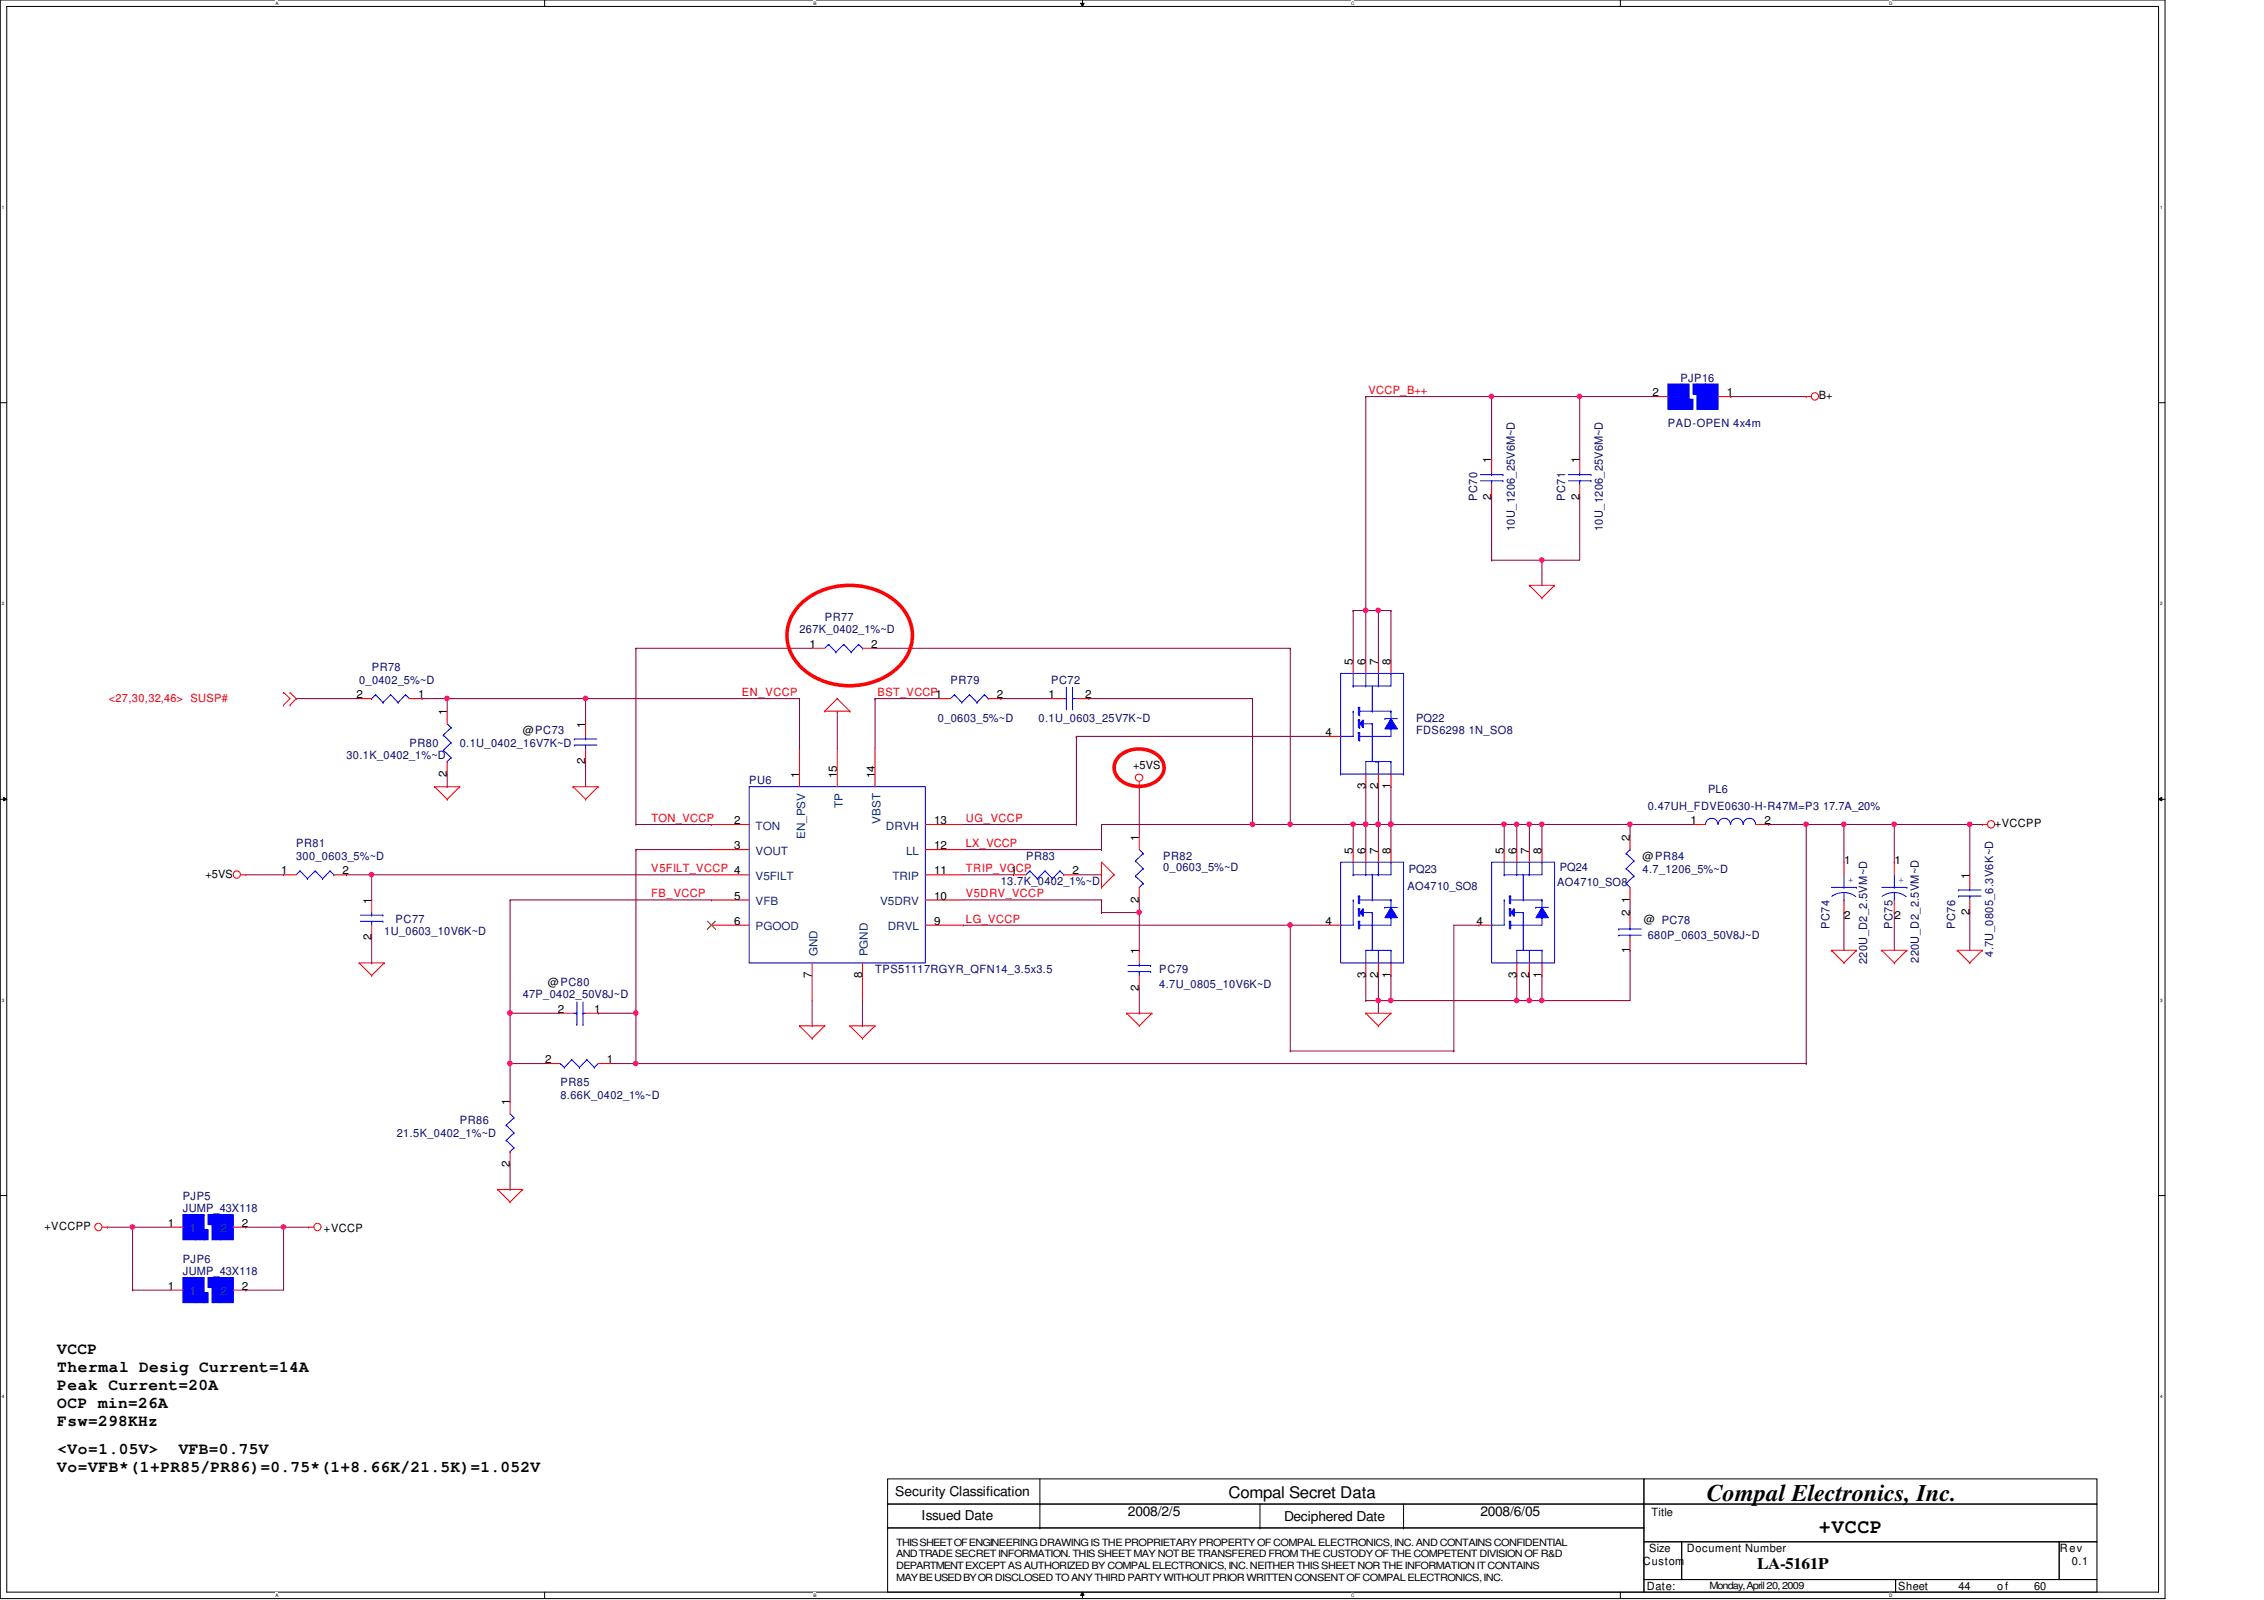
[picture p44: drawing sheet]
<svg xmlns="http://www.w3.org/2000/svg" width="297mm" height="210mm" viewBox="0 0 297 210" stroke-linecap="round" stroke-linejoin="round" font-family="sans-serif">
<defs><g id="words">
<text font-size="3.1" x="223.9" y="196.8">Compal Electronics, Inc.</text>
<text font-size="2.6" x="238.6" y="201.1">+VCCP</text>
<g font-size="2.1">
<text x="7.5" y="177.6">VCCP</text>
<text x="7.5" y="180">Thermal Desig Current=14A</text>
<text x="7.5" y="182.3">Peak Current=20A</text>
<text x="7.5" y="184.7">OCP min=26A</text>
<text x="7.5" y="190.8">&lt;Vo=1.05V&gt;</text>
<text x="7.5" y="187.1">Fsw=298KHz</text>
<text x="23.4" y="190.8">VFB=0.75V</text>
<text x="7.5" y="193.2">Vo=VFB*(1+PR85/PR86)=0.75*(1+8.66K/21.5K)=1.052V</text>
<text x="161.2" y="196.5">Compal Secret Data</text>
<text x="230.5" y="205.9">LA-5161P</text>
</g>
<g font-size="1.8">
<text x="117.4" y="196.3">Security Classification</text>
<text x="120.9" y="199.4">Issued Date</text>
<text x="148" y="198.9">2008/2/5</text>
<text x="168.5" y="199.6">Deciphered Date</text>
<text x="194.2" y="198.9">2008/6/05</text>
</g>
<g font-size="1.5" fill="#f00">
<text x="179.5" y="51.7">VCCP_B++</text>
<text x="14.3" y="92">&lt;27,30,32,46&gt; SUSP#</text>
<text x="97.3" y="91.3">EN_VCCP</text>
<text x="115.1" y="91.3">BST_VCCP1</text>
<text x="85.5" y="107.8">TON_VCCP</text>
<text x="126.7" y="107.8">UG_VCCP</text>
<text x="126.7" y="111.1">LX_VCCP</text>
<text x="85.4" y="117.7">FB_VCCP</text>
<text x="85.4" y="114.4">V5FILT_VCCP 4</text>
<text x="126.7" y="114.4">TRIP_VCCP</text>
<text x="126.7" y="117.7">V5DRV_VCCP</text>
<text x="126.7" y="121">LG_VCCP</text>
</g>
<g font-size="1.5">
<text x="216.8" y="52">2</text>
<text x="226.6" y="52">1</text>
<text x="238.6" y="52.4">B+</text>
<text x="195.7" y="65.6" transform="rotate(-90 195.7 65.6)">2</text>
<text x="195.7" y="60.8" transform="rotate(-90 195.7 60.8)">1</text>
<text x="207.2" y="65.6" transform="rotate(-90 207.2 65.6)">2</text>
<text x="207.2" y="60.8" transform="rotate(-90 207.2 60.8)">1</text>
<text x="106.2" y="85">1</text>
<text x="114.3" y="85">2</text>
<text x="177.5" y="87.2" transform="rotate(-90 177.5 87.2)">5</text>
<text x="179.2" y="87.2" transform="rotate(-90 179.2 87.2)">6</text>
<text x="180.8" y="87.2" transform="rotate(-90 180.8 87.2)">7</text>
<text x="182.5" y="87.2" transform="rotate(-90 182.5 87.2)">8</text>
<text x="46.8" y="91.6">2</text>
<text x="54.9" y="91.6">1</text>
<text x="58.6" y="93.8" transform="rotate(-90 58.6 93.8)">1</text>
<text x="76.8" y="95.5" transform="rotate(-90 76.8 95.5)">1</text>
<text x="130.8" y="91.6">2</text>
<text x="137.6" y="91.6">1</text>
<text x="142.4" y="91.6">2</text>
<text x="58.6" y="101.9" transform="rotate(-90 58.6 101.9)">2</text>
<text x="68.6" y="96.3">@PC73</text>
<text x="76.8" y="100.2" transform="rotate(-90 76.8 100.2)">2</text>
<text x="148.7" y="100.9">+5VS</text>
<text x="173.9" y="96.6">4</text>
<text x="104.9" y="102.1" transform="rotate(-90 104.9 102.1)">1</text>
<text x="109.8" y="102.1" transform="rotate(-90 109.8 102.1)">15</text>
<text x="114.8" y="102.1" transform="rotate(-90 114.8 102.1)">14</text>
<text x="179.2" y="103.5" transform="rotate(-90 179.2 103.5)">3</text>
<text x="180.8" y="103.5" transform="rotate(-90 180.8 103.5)">2</text>
<text x="182.5" y="103.5" transform="rotate(-90 182.5 103.5)">1</text>
<text x="96.3" y="111.4">3</text>
<text x="96.3" y="108.1">2</text>
<text x="122.6" y="108.1">13</text>
<text x="122.6" y="111.4">12</text>
<text x="149.4" y="110.3" transform="rotate(-90 149.4 110.3)">1</text>
<text x="177.5" y="112" transform="rotate(-90 177.5 112)">5</text>
<text x="179.2" y="112" transform="rotate(-90 179.2 112)">6</text>
<text x="180.8" y="112" transform="rotate(-90 180.8 112)">7</text>
<text x="182.5" y="112" transform="rotate(-90 182.5 112)">8</text>
<text x="197.3" y="112" transform="rotate(-90 197.3 112)">5</text>
<text x="199" y="112" transform="rotate(-90 199 112)">6</text>
<text x="200.6" y="112" transform="rotate(-90 200.6 112)">7</text>
<text x="202.3" y="112" transform="rotate(-90 202.3 112)">8</text>
<text x="213.8" y="110.3" transform="rotate(-90 213.8 110.3)">2</text>
<text x="215.5" y="112.8">@PR84</text>
<text x="221.8" y="108.1">1</text>
<text x="231.5" y="108.1">2</text>
<text x="242" y="113.3">1</text>
<text x="248.6" y="113.3">1</text>
<text x="261.7" y="108.5">+VCCPP</text>
<text x="27" y="115.1">+5VS</text>
<text x="36.9" y="114.7">1</text>
<text x="45" y="114.7">2</text>
<text x="48.7" y="118.6" transform="rotate(-90 48.7 118.6)">1</text>
<text x="96.3" y="118">5</text>
<text x="122.6" y="114.7">11</text>
<text x="122.6" y="118">10</text>
<text x="132.6" y="114.7">1</text>
<text x="140.7" y="114.7">2</text>
<text x="149.4" y="118.4" transform="rotate(-90 149.4 118.4)">2</text>
<text x="213.8" y="118.4" transform="rotate(-90 213.8 118.4)">1</text>
<text x="258.4" y="115.3" transform="rotate(-90 258.4 115.3)">1</text>
<text x="48.7" y="123.4" transform="rotate(-90 48.7 123.4)">2</text>
<text x="96.3" y="121.3">6</text>
<text x="122.6" y="121.3">9</text>
<text x="149.4" y="125.2" transform="rotate(-90 149.4 125.2)">1</text>
<text x="173.9" y="121.3">4</text>
<text x="193.7" y="121.3">4</text>
<text x="213.8" y="125" transform="rotate(-90 213.8 125)">1</text>
<text x="213.8" y="120.2" transform="rotate(-90 213.8 120.2)">2</text>
<text x="215.7" y="121.1">@ PC78</text>
<text x="242" y="120.6">2</text>
<text x="248.6" y="120.6">2</text>
<text x="258.4" y="120.1" transform="rotate(-90 258.4 120.1)">2</text>
<text x="71.9" y="129.3">@PC80</text>
<text x="106.5" y="128.3" transform="rotate(-90 106.5 128.3)">7</text>
<text x="113.1" y="128.3" transform="rotate(-90 113.1 128.3)">8</text>
<text x="149.4" y="130" transform="rotate(-90 149.4 130)">2</text>
<text x="179.2" y="128.3" transform="rotate(-90 179.2 128.3)">3</text>
<text x="180.8" y="128.3" transform="rotate(-90 180.8 128.3)">2</text>
<text x="182.5" y="128.3" transform="rotate(-90 182.5 128.3)">1</text>
<text x="199" y="128.3" transform="rotate(-90 199 128.3)">3</text>
<text x="200.6" y="128.3" transform="rotate(-90 200.6 128.3)">2</text>
<text x="202.3" y="128.3" transform="rotate(-90 202.3 128.3)">1</text>
<text x="73.2" y="132.9">2</text>
<text x="78" y="132.9">1</text>
<text x="71.5" y="139.5">2</text>
<text x="79.6" y="139.5">1</text>
<text x="66.9" y="145" transform="rotate(-90 66.9 145)">1</text>
<text x="66.9" y="153.1" transform="rotate(-90 66.9 153.1)">2</text>
<text x="5.8" y="161.4">+VCCPP</text>
<text x="22" y="161">1</text>
<text x="31.7" y="161">2</text>
<text x="42.5" y="161.7">+VCCP</text>
<text x="22" y="169.2">1</text>
<text x="31.7" y="169.2">2</text>
<text x="216.4" y="203.6">Size</text>
<text x="216.7" y="198.8">Title</text>
<text x="221.3" y="203.6">Document Number</text>
<text x="270.3" y="203.6">Rev</text>
<text x="215.6" y="205.3">Custom</text>
<text x="216.1" y="208.6">Date:</text>
<text x="249" y="208.6">Sheet</text>
<text x="257" y="208.6">44</text>
<text x="262" y="208.6">o f</text>
<text x="266.9" y="208.6">60</text>
<text x="271.8" y="205.3">0.1</text>
</g>
<g font-size="1.5" fill="#000080">
<text x="220.5" y="50.1">PJP16</text>
<text x="218.8" y="56">PAD-OPEN 4x4m</text>
<text x="193.8" y="65.7" transform="rotate(-90 193.8 65.7)">PC70</text>
<text x="205.4" y="65.7" transform="rotate(-90 205.4 65.7)">PC71</text>
<text x="198.8" y="69.7" transform="rotate(-90 198.8 69.7)">10U_1206_25V6M~D</text>
<text x="210.3" y="69.7" transform="rotate(-90 210.3 69.7)">10U_1206_25V6M~D</text>
<text x="104.9" y="83.1">267K_0402_1%~D</text>
<text x="108.2" y="81.4">PR77</text>
<text x="47.1" y="89.7">0_0402_5%~D</text>
<text x="48.8" y="88.1">PR78</text>
<text x="124.7" y="89.7">PR79</text>
<text x="137.9" y="89.7">PC72</text>
<text x="123.1" y="94.7">0_0603_5%~D</text>
<text x="136.3" y="94.7">0.1U_0603_25V7K~D</text>
<text x="185.8" y="94.7">PQ22</text>
<text x="45.5" y="99.6">30.1K_0402_1%~D</text>
<text x="53.7" y="98">PR80</text>
<text x="60.3" y="98">0.1U_0402_16V7K~D</text>
<text x="185.8" y="96.3">FDS6298 1N_SO8</text>
<text x="98.3" y="102.9">PU6</text>
<text x="216.2" y="106.2">0.47UH_FDVE0630-H-R47M=P3 17.7A_20%</text>
<text x="224.1" y="104.1">PL6</text>
<text x="38.9" y="111.2">PR81</text>
<text x="38.9" y="112.8">300_0603_5%~D</text>
<text x="134.6" y="112.8">PR83</text>
<text x="152.6" y="112.8">PR82</text>
<text x="131.3" y="116.1">13.7K_0402_1%~D</text>
<text x="152.6" y="114.3">0_0603_5%~D</text>
<text x="184.7" y="116.8">AO4710_SO8</text>
<text x="184.8" y="114.5">PQ23</text>
<text x="204.3" y="116.3">AO4710_SO8</text>
<text x="204.6" y="114.3">PQ24</text>
<text x="215.5" y="114.5">4.7_1206_5%~D</text>
<text x="50.4" y="122.7">1U_0603_10V6K~D</text>
<text x="51.9" y="121.1">PC77</text>
<text x="216.2" y="123.2">680P_0603_50V8J~D</text>
<text x="240" y="121.9" transform="rotate(-90 240 121.9)">PC74</text>
<text x="248.3" y="121.9" transform="rotate(-90 248.3 121.9)">PC75</text>
<text x="256.5" y="121.9" transform="rotate(-90 256.5 121.9)">PC76</text>
<text x="261.5" y="125.5" transform="rotate(-90 261.5 125.5)">4.7U_0805_6.3V6K~D</text>
<text x="68.6" y="131">47P_0402_50V8J~D</text>
<text x="114.8" y="127.7">TPS51117RGYR_QFN14_3.5x3.5</text>
<text x="152.1" y="127.7">PC79</text>
<text x="152.1" y="129.7">4.7U_0805_10V6K~D</text>
<text x="245" y="126.5" transform="rotate(-90 245 126.5)">220U_D2_2.5VM~D</text>
<text x="251.8" y="126.3" transform="rotate(-90 251.8 126.3)">220U_D2_2.5VM~D</text>
<text x="73.5" y="142.5">PR85</text>
<text x="52.1" y="149.1">21.5K_0402_1%~D</text>
<text x="60.3" y="147.5">PR86</text>
<text x="73.5" y="144.2">8.66K_0402_1%~D</text>
<text x="24" y="157.4">PJP5</text>
<text x="24" y="159">JUMP_43X118</text>
<text x="24" y="165.7">PJP6</text>
<text x="24" y="167.3">JUMP_43X118</text>
</g>
<g font-size="1.5" fill="#004080">
<text x="110.6" y="106" transform="rotate(-90 110.6 106)">TP</text>
<text x="99.1" y="112.1">VOUT</text>
<text x="99.1" y="108.8">TON</text>
<text x="105.6" y="110.1" transform="rotate(-90 105.6 110.1)">EN_PSV</text>
<text x="115.5" y="108" transform="rotate(-90 115.5 108)">VBST</text>
<text x="116.2" y="108.8">DRVH</text>
<text x="118.9" y="112.1">LL</text>
<text x="99.1" y="115.4">V5FILT</text>
<text x="99.1" y="118.7">VFB</text>
<text x="115.5" y="118.7">V5DRV</text>
<text x="117.1" y="115.4">TRIP</text>
<text x="99.1" y="122">PGOOD</text>
<text x="107.3" y="125.5" transform="rotate(-90 107.3 125.5)">GND</text>
<text x="113.9" y="125.5" transform="rotate(-90 113.9 125.5)">PGND</text>
<text x="116.5" y="122">DRVL</text>
<text x="24.8" y="161.7">1</text>
<text x="28.9" y="161.7">2</text>
<text x="24.8" y="169.9">1</text>
<text x="28.9" y="169.9">2</text>
</g>
<g font-size="1.5" fill="#00f">
<text x="242.4" y="115.8">+</text>
<text x="249" y="115.8">+</text>
</g>
<g font-size="1.3">
<text x="117.6" y="202.8">THIS SHEET OF ENGINEERING DRAWING IS THE PROPRIETARY PROPERTY OF COMPAL ELECTRONICS, INC. AND CONTAINS CONFIDENTIAL</text>
<text x="117.6" y="204.3">AND TRADE SECRET INFORMATION. THIS SHEET MAY NOT BE TRANSFERED FROM THE CUSTODY OF THE COMPETENT DIVISION OF R&amp;D</text>
<text x="117.6" y="205.8">DEPARTMENT EXCEPT AS AUTHORIZED BY COMPAL ELECTRONICS, INC. NEITHER THIS SHEET NOR THE INFORMATION ITCONTAINS</text>
<text x="117.6" y="207.3">MAY BE USED BY OR DISCLOSED TO ANY THIRD PARTY WITHOUT PRIOR WRITTEN CONSENT OF COMPAL ELECTRONICS, INC.</text>
<text x="224.3" y="208.4">Monday, April 20, 2009</text>
</g>
<g font-size=".6">
<text x="36.1" y=".6">A</text>
<text x="106.7" y=".6">B</text>
<text x="177.3" y=".6">C</text>
<text x="247.9" y=".6">D</text>
<text x=".3" y="27.4">1</text>
<text x="283.4" y="27.4">1</text>
<text x=".3" y="79.4">2</text>
<text x="283.4" y="79.4">2</text>
<text x=".3" y="131.4">3</text>
<text x="283.4" y="131.4">3</text>
<text x=".3" y="183.4">4</text>
<text x="283.4" y="183.4">4</text>
<text x="36.1" y="209.5">A</text>
<text x="106.7" y="209.5">B</text>
<text x="177.3" y="209.5">C</text>
<text x="247.9" y="209.5">D</text>
</g>
</g></defs>
<path d="M0 0h284.1v209.7h-284.1zM.9 .8h282.3v208.1h-282.3z" fill="none" stroke="#000" stroke-width=".13"/>
<g fill="#fff">
<path d="M36.1 .1h.4v.7h-.4z"/>
<path d="M36.1 209h.4v.6h-.4z"/>
</g>
<path d="M71.5 0v.8M71.5 208.9v.8" fill="none" stroke="#000" stroke-width=".13"/>
<g fill="#fff">
<path d="M106.7 .1h.4v.7h-.4z"/>
<path d="M106.7 209h.4v.6h-.4z"/>
</g>
<path d="M141.8 .4h.4l-.2 .4zM142 0v.8M142 208.9l.2 .4h-.4zM142 208.9v.8" fill="none" stroke="#000" stroke-width=".13"/>
<path d="M141.8 .4h.4l-.2 .4zM142 208.9l.2 .4h-.4z" fill="#000"/>
<g fill="#fff">
<path d="M177.3 .1h.4v.7h-.4z"/>
<path d="M177.3 209h.4v.6h-.4z"/>
</g>
<path d="M212.6 0v.8M212.6 208.9v.8" fill="none" stroke="#000" stroke-width=".13"/>
<g fill="#fff">
<path d="M247.9 .1h.3v.7h-.3z"/>
<path d="M247.9 209h.3v.6h-.3z"/>
<path d="M.3 26.8h.2v.7h-.2z"/>
<path d="M283.4 26.8h.3v.7h-.3z"/>
<path d="M.3 78.8h.2v.7h-.2z"/>
<path d="M283.4 78.8h.3v.7h-.3z"/>
</g>
<path d="M0 52.8h.9M283.2 52.8h.9" fill="none" stroke="#000" stroke-width=".13"/>
<g fill="#fff">
<path d="M.3 130.9h.2v.6h-.2z"/>
<path d="M283.4 130.9h.3v.6h-.3z"/>
</g>
<path d="M0 104.9h.9M.5 104.6l.4 .3-.4 .2zM283.2 104.9l.4-.3v.5zM283.2 104.9h.9" fill="none" stroke="#000" stroke-width=".13"/>
<path d="M.5 104.6l.4 .3-.4 .2zM283.2 104.9l.4-.3v.5z" fill="#000"/>
<g fill="#fff">
<path d="M.3 182.8h.2v.7h-.2z"/>
<path d="M283.4 182.8h.3v.7h-.3z"/>
</g>
<g fill="none" stroke="#000" stroke-width=".13">
<path d="M0 156.8h.9M283.2 156.8h.9M116.5 194h99.2v3.3h-99.2zM116.5 197.3h99.2v3.1h-99.2zM136.4 197.3h.1M136.4 194v6.4M165.3 197.3v3.1M184.1 197.3v3.1M215.7 194h59.4v3.3h-59.4zM215.7 197.3h59.4v5h-59.4zM116.5 200.4h99.2v8.5h-99.2zM136.4 200.4h.1"/>
<path d="M165.3 200.4h.1M184.1 200.4h.1M215.7 202.3h4.9v4.9h-4.9zM215.7 207.2h33v1.7h-33zM220.6 202.3h49.6v4.9h-49.6zM248.7 207.2h26.4v1.7h-26.4zM270.2 202.3h4.9v4.9h-4.9z"/>
</g>
<g fill="none" stroke="#800040" stroke-width=".13">
<path d="M179.2 52h.1M179.2 52v34.7M179.2 52h38M195.7 52h.1M195.7 52v8.3M207.3 52h.1M207.3 52v8.3M227.1 52h.1M227.1 52h9.9M195.7 60.3h.1M195.7 65.2h.1M195.7 73.5h.1"/>
<path d="M195.7 65.2v8.3M202.3 73.5h.1M202.3 73.5v3.3M207.3 65.2h.1M207.3 65.2v8.3h-11.6M38.9 91.7h.1M38.9 91.7h8.2M55.4 91.7h.1M55.4 91.7h49.5v6.6M58.7 91.7h.1M58.7 91.7v1.6M76.8 91.7h.1"/>
<path d="M76.8 99.9h.1M76.8 91.7v3.3M76.8 99.9v3.3M83.4 85h.1M83.4 85h23.1M83.4 85v23.2M104.9 98.3h.1M109.9 93.3h.1M109.9 93.3v5M114.8 91.7h.1M114.8 91.7h8.3M114.8 91.7v6.6"/>
<path d="M114.8 85h54.5M131.3 91.7h.1M131.3 91.7h6.6M141.2 96.6h.1M141.2 96.6h33M141.2 96.6v11.6M142.9 91.7h.1M142.9 91.7h21.4M164.3 91.7h.1M164.3 91.7v16.5M169.3 85h.1M169.3 85v23.2"/>
<path d="M177.5 80.1h.1M177.5 80.1h5M177.5 80.1v6.6M179.2 80.1h.1M180.8 80.1h.1M180.8 80.1v6.6M182.5 80.1h.1M182.5 80.1v6.6M32.3 114.8h4.9M37.2 114.8h.1M45.5 114.8h.1M45.5 114.8h47.8"/>
<path d="M48.8 114.8h.1M48.8 114.8v3.3M58.7 103.2h.1M58.7 101.6v1.6M66.9 118.1h.1M66.9 118.1h26.4M66.9 118.1v26.4M83.4 108.2h.1M83.4 111.5h.1M83.4 108.2h9.9M83.4 111.5h9.9M83.4 111.5v28"/>
<path d="M93.3 108.2h.1M93.3 118.1h.1M126.4 108.2h14.8M126.4 114.8h6.6M126.4 118.1h18.1M126.4 111.5h18.1M133 114.8h.1M141.2 108.2h.1M141.2 114.8h3.3M144.5 114.8h.1M144.5 118.1h.1M144.5 111.5h.1"/>
<path d="M144.5 108.2h.1M144.5 119.7h.1M144.5 108.2h77.6M144.5 108.2v3.3M144.5 118.1v1.6M144.5 119.7h5M149.5 103.2h.1M149.5 119.7h.1M149.5 103.2v6.6M149.5 118.1v6.6M164.3 108.2h.1M169.3 108.2h.1"/>
<path d="M177.5 108.2h.1M177.5 108.2v3.3M179.2 108.2h.1M179.2 103.2h.1M179.2 103.2v8.3M180.8 108.2h.1M180.8 103.2h.1M180.8 103.2v8.3M182.5 108.2h.1M182.5 103.2h.1M182.5 103.2v8.3M197.4 108.2h.1"/>
<path d="M197.4 108.2v3.3M199 108.2h.1M199 108.2v3.3M200.7 108.2h.1M200.7 108.2v3.3M202.3 108.2h.1M202.3 108.2v3.3M213.9 108.2h.1M213.9 119.7h.1M213.9 108.2v1.6M213.9 118.1v1.6M232 108.2h.1"/>
<path d="M232 108.2h28.1M237 108.2h.1M237 108.2v31.3M241.9 113.1h.1M241.9 108.2h.1M241.9 119.7h.1M241.9 108.2v4.9M241.9 119.7v5M248.5 108.2h.1M248.5 119.7h.1M248.5 113.1h.1M248.5 108.2v4.9"/>
<path d="M248.5 119.7v5M258.4 108.2h.1M258.4 119.7h.1M258.4 108.2v6.6M258.4 119.7v5M48.8 126.3h.1M48.8 123v3.3M66.9 132.9h.1M66.9 139.5h.1M66.9 132.9h6.6M66.9 139.5h5M78.5 132.9h.1"/>
<path d="M78.5 132.9h4.9M80.1 139.5h156.9M83.4 132.9h.1M83.4 139.5h.1M106.5 134.6h.1M106.5 131.3v3.3M113.2 134.6h.1M113.2 131.3v3.3M126.4 121.4h.1M126.4 121.4h47.8M149.5 132.9h.1M149.5 124.7h.1"/>
<path d="M149.5 129.6v3.3M169.3 121.4h.1M169.3 137.9h.1M169.3 121.4v16.5M169.3 137.9h21.5M179.2 128h.1M179.2 131.3h.1M179.2 128v3.3M180.8 128h.1M180.8 131.3h.1M180.8 128v4.9M182.5 128h.1"/>
<path d="M182.5 131.3h.1M182.5 128v3.3M190.8 137.9h.1M194.1 121.4h.1M194.1 121.4h-3.3v16.5M199 128h.1M199 131.3h.1M199 128v3.3M200.7 128h.1M200.7 131.3h.1M200.7 128v3.3M202.3 131.3h.1"/>
<path d="M202.3 128h.1M202.3 128v3.3M213.9 124.7h.1M213.9 124.7v6.6h-34.7M237 139.5h.1M66.9 144.5h.1M66.9 156h.1M66.9 152.7v3.3M14.1 161h.1M14.1 161h8.2M17.4 161h.1M17.4 169.2h.1"/>
<path d="M17.4 161v8.2M17.4 169.2h4.9M32.3 161h.1M32.3 169.2h.1M32.3 161h8.2M37.2 161h.1M37.2 161v8.2h-4.9"/>
</g>
<g fill="none" stroke="#f00" stroke-width=".13">
<path d="M237 52h.1M237 52h.7M200.7 76.8h.1M200.7 76.8h3.3M200.7 76.8l1.6 1.6M202.3 78.4h.1M204 76.8h.1M204 76.8l-1.7 1.6M37.2 90.8h.1M37.2 92.5h.1M37.2 90.8l.9 .9-.9 .8M38.1 92.5h.1"/>
<path d="M38.1 90.8h.1M38.1 90.8l.8 .9-.8 .8M108.2 93.3h.1M108.2 93.3h3.3M109.9 91.7h.1M109.9 91.7l-1.7 1.6M109.9 91.7l1.6 1.6M111.5 93.3h.1M31.6 114.8h.7M32.3 114.8h.1M37.2 114.8h1.7M43.8 114.8h1.7"/>
<path d="M57 103.2h.1M57 103.2h3.3M57 103.2l1.7 1.7M58.7 104.9h.1M60.3 103.2h.1M60.3 103.2l-1.6 1.7M75.2 103.2h.1M75.2 103.2h3.3M75.2 103.2l1.6 1.7M76.8 104.9h.1M78.5 103.2h.1M78.5 103.2l-1.7 1.7"/>
<path d="M144.5 116.4h.1M144.5 113.1h.1M144.5 113.1v3.3M144.5 113.1l1.7 1.7M146.2 114.8h.1M146.2 114.8l-1.7 1.6M149.5 103.2h.1M149.5 102.5v.7M260.1 108.2h.1M260.1 108.2h.7M47.1 126.3h.1M47.1 126.3h3.3"/>
<path d="M47.1 126.3l1.7 1.7M48.8 128h.1M50.4 126.3h.1M50.4 126.3l-1.6 1.7M104.9 134.6h.1M104.9 134.6h3.3M104.9 134.6l1.6 1.6M106.5 136.2h.1M108.2 134.6h.1M108.2 134.6l-1.7 1.6M111.5 134.6h.1M111.5 134.6h3.3"/>
<path d="M111.5 134.6l1.7 1.6M113.2 136.2h.1M114.8 134.6h.1M114.8 134.6l-1.6 1.6M147.8 132.9h.1M147.8 132.9h3.3M147.8 132.9l1.7 1.7M149.5 134.6h.1M151.1 132.9h.1M151.1 132.9l-1.6 1.7M179.2 132.9h.1M179.2 132.9h3.3"/>
<path d="M179.2 132.9l1.6 1.7M180.8 134.6h.1M182.5 132.9h.1M182.5 132.9l-1.7 1.7M240.3 124.7h.1M240.3 124.7h3.3M240.3 124.7l1.6 1.6M241.9 126.3h.1M243.6 124.7h.1M243.6 124.7l-1.7 1.6M246.9 124.7h.1M246.9 124.7h3.3"/>
<path d="M246.9 124.7l1.6 1.6M248.5 126.3h.1M250.2 124.7h.1M250.2 124.7l-1.7 1.6M256.8 124.7h.1M256.8 124.7h3.3M256.8 124.7l1.6 1.6M258.4 126.3h.1M260.1 124.7h.1M260.1 124.7l-1.7 1.6M65.3 156h.1M65.3 156h3.3"/>
<path d="M65.3 156l1.6 1.7M66.9 157.7h.1M68.6 156h.1M68.6 156l-1.7 1.7M13.4 161h.7M14.1 161h.1M40.5 161h.1M40.5 161h.7"/>
<circle cx="238.1" cy="52" r=".48"/>
<circle cx="31.1" cy="114.7" r=".48"/>
<circle cx="149.5" cy="102" r=".48"/>
<circle cx="261.2" cy="108.1" r=".48"/>
<circle cx="12.9" cy="161" r=".48"/>
<circle cx="41.6" cy="161" r=".48"/>
</g>
<path d="M105.3 79a9.7 9.7 0 0 1 12.4 0 5.6 5.6 0 0 1 0 8.7 9.6 9.6 0 0 1-12.4 0 5.6 5.6 0 0 1 0-8.7zM146.9 99.2a3.9 3.9 0 0 1 5.5 .4 2.07 2.07 0 0 1-.9 3 3.9 3.9 0 0 1-5-.8 1.99 1.99 0 0 1 .4-2.6z" fill="none" stroke="#f00" stroke-width=".47"/>
<g fill="none" stroke="#00f" stroke-width=".13">
<path d="M39.4 114.3h.1M39.4 114.3l-.5 .5M39.4 114.3l.9 1M40.3 115.3h.1M41.4 114.3h.1M41.4 114.3l-1.1 1M41.4 114.3l.9 1M42.3 115.3h.1M43.3 114.3h.1M43.3 114.3l-1 1M43.3 114.3l.5 .5M43.8 114.8h.1"/>
<path d="M177.5 114.8h.1M177.5 118.1h.1M177.5 118.1v3.3h-1.6M177.5 113.1v1.7M178.2 117.6h.1M178.2 119.2h.1M178.2 117.6h.2M178.2 117.6v1M178.2 119.2v1M178.2 119.2h.2M178.4 117.6h.1M178.4 119.2h.1"/>
<path d="M178.4 117.6v1M178.4 119.2v1M178.4 118.1h4.1M178.9 119.7h.1M178.9 119.7h1.1M179.2 114.8h.1M179.2 113.1v1.7M180 118.1h.1M180 114.8v3.3M180.8 114.8h.1M180.8 113.1v1.7M181.7 119h.1"/>
<path d="M181.7 119h1.6M182.5 118.1h.1M182.5 113.1h.1M182.5 113.1v1.7h-5M182.5 118.1v.9M175.9 121.4h.1M178.2 120.9h.1M178.2 120.9v1M178.2 120.9h.2M178.4 120.9h.1M178.4 120.9v1M179.2 126.3h.1"/>
<path d="M179.2 124.7v1.6M180 121.4h.1M180 121.4v3.3M180.8 126.3h.1M180.8 124.7v1.6M182.5 120.4h.1M182.5 126.3h.1M182.5 120.4v1M182.5 124.7v1.6"/>
</g>
<path d="M182.5 119l.8 1.4h-1.6z" fill="#00f"/>
<path d="M182.5 119l.8 1.4h-1.6zM178.4 121.4h.1M178.4 121.4h4.1" fill="none" stroke="#00f" stroke-width=".13"/>
<path d="M178.9 119.2v1l-.5-.5z" fill="#00f"/>
<g fill="none" stroke="#00f" stroke-width=".13">
<path d="M58.2 96.4h.1M58.2 98.4h.1M58.2 96.4l1 1.1M58.2 98.4l1 1M58.7 99.9h.1M58.7 95l.5 .5M59.2 95.5h.1M59.2 97.5h.1M59.2 99.4h.1M59.2 95.5l-1 .9M59.2 97.5l-1 .9M59.2 99.4l-.5 .5"/>
<path d="M108.7 84.5h.1M108.7 84.5l-.5 .5M108.7 84.5l1 1.1M109.7 85.6h.1M110.7 84.5h.1M110.7 84.5l-1 1.1M110.7 84.5l1 1.1M111.7 85.6h.1M112.6 84.5h.1M112.6 84.5l-.9 1.1M112.6 84.5l.6 .5M113.2 85h.1"/>
<path d="M139.6 91.7h.3M139.9 91.7h.1M139.9 90.2h.1M139.9 90.2v2.9M140.7 90.2h.1M140.7 91.7h.1M140.7 91.7h.5M140.7 90.2v2.9M48.8 119.7v.4M149 112.9h.1M149 114.9h.1M149 112.9l1 1.1"/>
<path d="M149 114.9l1 1M149.5 116.4h.1M149.5 111.5l.5 .5M150 112h.1M150 114h.1M150 115.9h.1M150 112l-1 .9M150 114l-1 .9M150 115.9l-.5 .5M175.9 113.1h8.2v13.2h-8.2zM178.9 119.2v1l-.5-.5zM180 119.7h.1"/>
<path d="M180 119.7v1.7M240.3 116.4h3.3M241.9 116.4h.1M241.9 117.1a2.44 2.44 0 0 1 1.6 .5M241.9 117.1a2.57 2.57 0 0 0-1.6 .5M241.9 118.1h.1M241.9 114.8v1.6M241.9 117.1v1M243.6 116.4h.1M47.3 120.9h2.9M47.3 120.1h2.9M48.8 120.1h.1"/>
<path d="M48.8 120.9h.1M48.8 120.9v.5M50.2 120.9h.1M50.2 120.1h.1M75.2 132.9h.5M75.7 134.4h.1M75.7 132.9h.1M75.7 131.4v3M76.5 132.9h.1M76.5 134.4h.1M76.5 132.9h.3M76.5 131.4v3"/>
<path d="M179.2 124.7h3.3M182.5 124.7h.1"/>
</g>
<g fill="none" stroke="#f00" stroke-width=".13">
<path d="M58.7 93.3v1.7M58.7 99.9v1.7M106.5 85h1.7M113.2 85h1.6M137.9 91.7h1.7M141.2 91.7h1.7M48.8 118.1v1.6M149.5 109.8v1.7M149.5 116.4v1.7M177.5 111.5v1.6M179.2 111.5v1.6M180.8 111.5v1.6"/>
<path d="M182.5 111.5v1.6M241.9 113.1v1.7M241.9 118.1v1.6M48.8 121.4v1.6M73.5 132.9h1.7M76.8 132.9h1.7M174.2 121.4h1.7M179.2 126.3v1.7M180.8 126.3v1.7M182.5 126.3v1.7"/>
</g>
<path d="M182.5 94.3l.8 1.3h-1.6z" fill="#00f"/>
<path d="M182.5 94.3l.8 1.3h-1.6z" fill="none" stroke="#00f" stroke-width=".13"/>
<path d="M178.9 94.4v1.1l-.5-.5z" fill="#00f"/>
<g fill="none" stroke="#00f" stroke-width=".13">
<path d="M194.2 63.1h3M194.2 62.3h3M195.7 62.3h.1M195.7 63.1h.1M195.7 61.9v.4M195.7 63.1v.5M197.2 63.1h.1M197.2 62.3h.1M205.8 63.1h2.9M205.8 62.3h2.9M207.3 62.3h.1M207.3 63.1h.1"/>
<path d="M207.3 61.9v.4M207.3 63.1v.5M208.7 63.1h.1M208.7 62.3h.1M48.8 91.7h.1M49.3 91.1h.1M49.3 91.1l.9 1.1M49.3 91.1l-.5 .6M50.2 92.2h.1M51.3 91.1h.1M51.3 91.1l.9 1.1M51.3 91.1l-1.1 1.1"/>
<path d="M52.2 92.2h.1M53.2 91.1h.1M53.2 91.1l.5 .6M53.2 91.1l-1 1.1M125.2 91.1h.1M125.2 91.1l-.5 .6M125.2 91.1l1 1.1M126.2 92.2h.1M127.2 91.1h.1M127.2 91.1l-1 1.1M127.2 91.1l1 1.1M128.2 92.2h.1"/>
<path d="M129.2 91.1h.1M129.2 91.1l-1 1.1M129.2 91.1l.5 .6M129.7 91.7h.1M175.9 88.3h.1M175.9 96.6h.1M175.9 88.3h8.2M175.9 88.3v13.3M177.5 93.3h.1M177.5 90h.1M177.5 88.3v1.7M177.5 93.3v3.3h-1.6"/>
<path d="M178.2 96.1h.1M178.2 94.4h.1M178.2 92.8h.1M178.2 92.8v1h.2M178.2 94.4v1.1h.2M178.2 96.1v1h.2M178.2 96.1h.2M178.2 94.4h.2M178.2 92.8h.2M178.4 97.1h.1M178.4 96.1h.1M178.4 95.5h.1"/>
<path d="M178.4 94.4h.1M178.4 93.8h.1M178.4 92.8h.1M178.4 96.6h.1M178.4 92.8v1M178.4 94.4v1.1M178.4 96.1v1M178.4 93.3h4.1M178.9 94.4v1.1l-.5-.5zM178.9 95h.1M178.9 95h1.1M179.2 90h.1"/>
<path d="M179.2 88.3v1.7M180 93.3h.1M180 96.6h.1M180 95h.1M180 90v3.3M180 95v4.9M180.5 99.9h.1M180.7 99.9h.1M180.8 90h.1M180.8 99.9h.1M180.8 88.3v1.7M180.8 99.9v1.7"/>
<path d="M181.7 94.3h.1M181.7 94.3h1.6M182.5 95.6h.1M182.5 93.3h.1M182.5 88.3h.1M182.5 99.9h.1M182.5 88.3v1.7h-5M182.5 93.3v1M182.5 95.6v1h-4.1M182.5 99.9v1.7M182.5 99.9h-3.3v1.7M184.1 88.3h.1"/>
<path d="M184.1 88.3v13.3M98.3 103.2h23.1v23.1h-23.1zM135.1 114.3h.1M135.1 114.3l-.5 .5M135.1 114.3l1 1M136.1 115.3h.1M137.1 114.3h.1M137.1 114.3l-1 1M137.1 114.3l1 1M138.1 115.3h.1M139.1 114.3h.1M139.1 114.3l-1 1"/>
<path d="M139.1 114.3l.5 .5M139.6 114.8h.1M175.9 101.6h.1M175.9 101.6h8.2M179.2 101.6h.1M180.8 101.6h.1M182.5 101.6h.1M184.1 101.6h.1M213.4 115.9h.1M213.4 114h.1M213.4 112h.1M213.4 115.9l.5 .5"/>
<path d="M213.4 114l1 .9M213.4 112l1 .9M213.9 111.5h.1M213.9 111.5l-.5 .5M214.4 114.9h.1M214.4 112.9h.1M214.4 114.9l-1 1M214.4 112.9l-1 1.1M148 127.5h3M148 126.7h3M149.5 126.7h.1M149.5 127.5h.1"/>
<path d="M149.5 126.3v.4M149.5 127.5v.5M151 127.5h.1M151 126.7h.1"/>
</g>
<g fill="none" stroke="#f00" stroke-width=".13">
<path d="M195.7 60.3v1.6M195.7 63.6v1.6M207.3 60.3v1.6M207.3 63.6v1.6M47.1 91.7h1.7M53.7 91.7h1.7M104.9 98.3v4.9M109.9 98.3v4.9M114.8 98.3v4.9M123.1 91.7h1.6M129.7 91.7h1.6M174.2 96.6h1.7"/>
<path d="M177.5 86.7v1.6M179.2 86.7v1.6M180.8 86.7v1.6M182.5 86.7v1.6M93.3 111.5h5M93.3 114.8h5M93.3 108.2h5M93.3 118.1h5M121.4 111.5h5M121.4 114.8h5M121.4 108.2h5M121.4 118.1h5"/>
<path d="M133 114.8h1.6M139.6 114.8h1.6M179.2 101.6v1.6M180.8 101.6v1.6M182.5 101.6v1.6M213.9 109.8v1.7M213.9 116.4v1.7M93.3 121.4h5M106.5 126.3v5M113.2 126.3v5M121.4 121.4h5M149.5 124.7v1.6"/>
<path d="M149.5 128v1.6"/>
</g>
<path d="M92.8 120.9l1.1 1M93.8 120.9l-1 1" fill="none" stroke="#804000" stroke-width=".13"/>
<path d="M24 159.3h1.7v3.3h-1.7z" fill-rule="evenodd" fill="#00f"/>
<path d="M24 159.3h1.7v3.3h-1.7z" fill="none" stroke="#00f" stroke-width=".13"/>
<path d="M25.7 159.3h1.1v3.3h-1.1z" fill-rule="evenodd" fill="#00f"/>
<path d="M25.7 159.3h1.1v3.3h-1.1z" fill="none" stroke="#00f" stroke-width=".13"/>
<path d="M26.8 161.3h.5v1.3h-.5z" fill-rule="evenodd" fill="#00f"/>
<path d="M26.8 161.3h.5v1.3h-.5z" fill="none" stroke="#00f" stroke-width=".13"/>
<path d="M27.3 159.3h.5v1.4h-.5z" fill-rule="evenodd" fill="#00f"/>
<path d="M27.3 159.3h.5v1.4h-.5z" fill="none" stroke="#00f" stroke-width=".13"/>
<path d="M27.8 159.3h1.2v3.3h-1.2z" fill-rule="evenodd" fill="#00f"/>
<path d="M27.8 159.3h1.2v3.3h-1.2z" fill="none" stroke="#00f" stroke-width=".13"/>
<path d="M29 159.3h1.6v3.3h-1.6z" fill-rule="evenodd" fill="#00f"/>
<g fill="none" stroke="#00f" stroke-width=".13">
<path d="M73.5 139.5h.1M73.5 139.5l.5 .5M75 139h.1M75 139l1 1M75 139l-1 1M77 139h.1M77 139l1 1M77 139l-1 1M78.5 139.5l-.5 .5M29 159.3h1.6v3.3h-1.6zM66.4 147.6h.1M66.4 149.6h.1"/>
<path d="M66.4 147.6l1 1M66.4 149.6l1 1M66.9 151.1h.1M66.9 146.1l.5 .5M67.4 146.6h.1M67.4 148.6h.1M67.4 150.6h.1M67.4 146.6l-1 1M67.4 148.6l-1 1M67.4 150.6l-.5 .5M74 140h.1M76 140h.1"/>
<path d="M78 140h.1"/>
</g>
<path d="M71.9 139.5h1.6M78.5 139.5h1.6M66.9 144.5v1.6M66.9 151.1v1.6M22.3 161h1.7M30.6 161h1.7" fill="none" stroke="#f00" stroke-width=".13"/>
<path d="M223.8 50.4h1.6v3.3h-1.6z" fill-rule="evenodd" fill="#00f"/>
<path d="M223.8 50.4h1.6v3.3h-1.6z" fill="none" stroke="#00f" stroke-width=".13"/>
<path d="M218.8 50.4h1.7v3.3h-1.7z" fill-rule="evenodd" fill="#00f"/>
<path d="M218.8 50.4h1.7v3.3h-1.7z" fill="none" stroke="#00f" stroke-width=".13"/>
<path d="M222.6 50.4h1.2v3.3h-1.2z" fill-rule="evenodd" fill="#00f"/>
<path d="M222.6 50.4h1.2v3.3h-1.2z" fill="none" stroke="#00f" stroke-width=".13"/>
<path d="M222.1 50.4h.5v1.3h-.5z" fill-rule="evenodd" fill="#00f"/>
<path d="M222.1 50.4h.5v1.3h-.5z" fill="none" stroke="#00f" stroke-width=".13"/>
<path d="M221.6 52.4h.5v1.3h-.5z" fill-rule="evenodd" fill="#00f"/>
<path d="M221.6 52.4h.5v1.3h-.5z" fill="none" stroke="#00f" stroke-width=".13"/>
<path d="M220.5 50.4h1.1v3.3h-1.1z" fill-rule="evenodd" fill="#00f"/>
<g fill="none" stroke="#00f" stroke-width=".13">
<path d="M220.5 50.4h1.1v3.3h-1.1zM197.4 114.8h.1M197.4 118.1h.1M197.4 118.1v3.3h-1.7M197.4 113.1v1.7M198 117.6h.1M198 119.2h.1M198 117.6h.2M198 117.6v1M198 119.2v1M198 119.2h.2M198.2 117.6h.1"/>
<path d="M198.2 119.2h.1M198.2 117.6v1M198.2 119.2v1M198.2 118.1h4.1M198.7 119.7h.1M198.7 119.7h1.2M199 114.8h.1M199 113.1v1.7M199.9 118.1h.1M199.9 114.8v3.3M200.7 114.8h.1M200.7 113.1v1.7"/>
<path d="M201.5 119h.1M201.5 119h1.7M202.3 118.1h.1M202.3 113.1h.1M202.3 113.1v1.7h-4.9M202.3 118.1v.9M246.9 116.4h3.3M248.5 116.4h.1M248.5 117.1a2.44 2.44 0 0 1 1.6 .5M248.5 117.1a2.57 2.57 0 0 0-1.6 .5M248.5 118.1h.1M248.5 114.8v1.6"/>
<path d="M248.5 117.1v1M250.2 116.4h.1M257 117.6h.1M257 116.8h.1M257 117.6h2.9M257 116.8h2.9M258.4 116.8h.1M258.4 117.6h.1M258.4 116.4v.4M258.4 117.6v.5M195.7 121.4h.1M198 120.9h.1"/>
<path d="M198 120.9v1M198 120.9h.2M198.2 120.9h.1M198.2 120.9v1M199 126.3h.1M199 124.7v1.6M199.9 121.4h.1M199.9 121.4v3.3M200.7 126.3h.1M200.7 124.7v1.6M202.3 120.4h.1M202.3 126.3h.1"/>
<path d="M202.3 120.4v1M202.3 124.7v1.6"/>
</g>
<path d="M217.2 52h1.6M225.4 52h1.7M248.5 113.1v1.7M248.5 118.1v1.6M258.4 114.8v1.6M258.4 118.1v1.6" fill="none" stroke="#f00" stroke-width=".13"/>
<path d="M202.3 119l.9 1.4h-1.7z" fill="#00f"/>
<path d="M202.3 119l.9 1.4h-1.7zM198.2 121.4h.1M198.2 121.4h4.1" fill="none" stroke="#00f" stroke-width=".13"/>
<path d="M198.7 119.2v1l-.5-.5z" fill="#00f"/>
<path d="M195.7 113.1h8.3v13.2h-8.3zM198.7 119.2v1l-.5-.5zM199.9 119.7h.1M199.9 119.7v1.7M199 124.7h3.3M202.3 124.7h.1" fill="none" stroke="#00f" stroke-width=".13"/>
<path d="M197.4 111.5v1.6M199 111.5v1.6M200.7 111.5v1.6M202.3 111.5v1.6M194.1 121.4h1.6M199 126.3v1.7M200.7 126.3v1.7M202.3 126.3v1.7" fill="none" stroke="#f00" stroke-width=".13"/>
<path d="M24 167.6h1.7v3.3h-1.7z" fill-rule="evenodd" fill="#00f"/>
<path d="M24 167.6h1.7v3.3h-1.7z" fill="none" stroke="#00f" stroke-width=".13"/>
<path d="M25.7 167.6h1.1v3.3h-1.1z" fill-rule="evenodd" fill="#00f"/>
<path d="M25.7 167.6h1.1v3.3h-1.1z" fill="none" stroke="#00f" stroke-width=".13"/>
<path d="M26.8 169.6h.5v1.3h-.5z" fill-rule="evenodd" fill="#00f"/>
<path d="M26.8 169.6h.5v1.3h-.5z" fill="none" stroke="#00f" stroke-width=".13"/>
<path d="M27.3 167.6h.5v1.3h-.5z" fill-rule="evenodd" fill="#00f"/>
<path d="M27.3 167.6h.5v1.3h-.5z" fill="none" stroke="#00f" stroke-width=".13"/>
<path d="M27.8 167.6h1.2v3.3h-1.2z" fill-rule="evenodd" fill="#00f"/>
<path d="M27.8 167.6h1.2v3.3h-1.2z" fill="none" stroke="#00f" stroke-width=".13"/>
<path d="M29 167.6h1.6v3.3h-1.6z" fill-rule="evenodd" fill="#00f"/>
<g fill="none" stroke="#00f" stroke-width=".13">
<path d="M75.3 97.7h.1M75.3 96.9h.1M75.3 97.7h3M75.3 96.9h3M76.8 96.9h.1M76.8 97.7h.1M76.8 96.6v.3M76.8 97.7v.6M223.8 108.2a.8 .8 0 0 1 .8-.8 .8 .8 0 0 1 .8 .8M225.4 108.2a.8 .8 0 0 1 .8-.8 .8 .8 0 0 1 .8 .8M227.1 108.2a.8 .8 0 0 1 .8-.8 .8 .8 0 0 1 .8 .8M228.7 108.2a.8 .8 0 0 1 .8-.8 .8 .8 0 0 1 .8 .8"/>
<path d="M212.4 121.9h.1M212.4 122.7h.1M212.4 121.9h2.9M212.4 122.7h2.9M213.9 122.7h.1M213.9 121.9h.1M213.9 121.4v.5M213.9 122.7v.3M29 167.6h1.6v3.3h-1.6z"/>
</g>
<path d="M76.8 95v1.6M76.8 98.3v1.6M213.9 119.7v1.7M222.1 108.2h1.7M230.4 108.2h1.6M213.9 123v1.7M22.3 169.2h1.7M30.6 169.2h1.7" fill="none" stroke="#f00" stroke-width=".13"/>
<circle cx="258.4" cy="108.1" r=".32" fill="#f0f"/>
<circle cx="258.4" cy="108.1" r=".32" fill="none" stroke="#f0f" stroke-width=".13"/>
<circle cx="248.5" cy="108.1" r=".32" fill="#f0f"/>
<circle cx="248.5" cy="108.1" r=".32" fill="none" stroke="#f0f" stroke-width=".13"/>
<circle cx="182.5" cy="131.2" r=".32" fill="#f0f"/>
<circle cx="182.5" cy="131.2" r=".32" fill="none" stroke="#f0f" stroke-width=".13"/>
<circle cx="182.5" cy="108.1" r=".32" fill="#f0f"/>
<circle cx="182.5" cy="108.1" r=".32" fill="none" stroke="#f0f" stroke-width=".13"/>
<circle cx="213.8" cy="108.1" r=".32" fill="#f0f"/>
<circle cx="213.8" cy="108.1" r=".32" fill="none" stroke="#f0f" stroke-width=".13"/>
<circle cx="179.2" cy="80.1" r=".32" fill="#f0f"/>
<circle cx="179.2" cy="80.1" r=".32" fill="none" stroke="#f0f" stroke-width=".13"/>
<circle cx="179.2" cy="108.1" r=".32" fill="#f0f"/>
<circle cx="179.2" cy="108.1" r=".32" fill="none" stroke="#f0f" stroke-width=".13"/>
<circle cx="202.3" cy="131.2" r=".32" fill="#f0f"/>
<circle cx="202.3" cy="131.2" r=".32" fill="none" stroke="#f0f" stroke-width=".13"/>
<circle cx="169.3" cy="121.3" r=".32" fill="#f0f"/>
<circle cx="169.3" cy="121.3" r=".32" fill="none" stroke="#f0f" stroke-width=".13"/>
<circle cx="182.5" cy="108.1" r=".32" fill="#f0f"/>
<circle cx="182.5" cy="108.1" r=".32" fill="none" stroke="#f0f" stroke-width=".13"/>
<circle cx="177.5" cy="108.1" r=".32" fill="#f0f"/>
<circle cx="177.5" cy="108.1" r=".32" fill="none" stroke="#f0f" stroke-width=".13"/>
<circle cx="180.8" cy="108.1" r=".32" fill="#f0f"/>
<circle cx="180.8" cy="108.1" r=".32" fill="none" stroke="#f0f" stroke-width=".13"/>
<circle cx="180.8" cy="108.1" r=".32" fill="#f0f"/>
<circle cx="180.8" cy="108.1" r=".32" fill="none" stroke="#f0f" stroke-width=".13"/>
<circle cx="76.8" cy="91.6" r=".32" fill="#f0f"/>
<circle cx="76.8" cy="91.6" r=".32" fill="none" stroke="#f0f" stroke-width=".13"/>
<circle cx="179.2" cy="108.1" r=".32" fill="#f0f"/>
<circle cx="179.2" cy="108.1" r=".32" fill="none" stroke="#f0f" stroke-width=".13"/>
<circle cx="169.3" cy="108.1" r=".32" fill="#f0f"/>
<circle cx="169.3" cy="108.1" r=".32" fill="none" stroke="#f0f" stroke-width=".13"/>
<circle cx="180.8" cy="80.1" r=".32" fill="#f0f"/>
<circle cx="180.8" cy="80.1" r=".32" fill="none" stroke="#f0f" stroke-width=".13"/>
<circle cx="202.3" cy="108.1" r=".32" fill="#f0f"/>
<circle cx="202.3" cy="108.1" r=".32" fill="none" stroke="#f0f" stroke-width=".13"/>
<circle cx="202.3" cy="73.5" r=".32" fill="#f0f"/>
<circle cx="202.3" cy="73.5" r=".32" fill="none" stroke="#f0f" stroke-width=".13"/>
<circle cx="180.8" cy="131.2" r=".32" fill="#f0f"/>
<circle cx="180.8" cy="131.2" r=".32" fill="none" stroke="#f0f" stroke-width=".13"/>
<circle cx="164.3" cy="108.1" r=".32" fill="#f0f"/>
<circle cx="164.3" cy="108.1" r=".32" fill="none" stroke="#f0f" stroke-width=".13"/>
<circle cx="58.6" cy="91.6" r=".32" fill="#f0f"/>
<circle cx="58.6" cy="91.6" r=".32" fill="none" stroke="#f0f" stroke-width=".13"/>
<circle cx="207.2" cy="52" r=".32" fill="#f0f"/>
<circle cx="207.2" cy="52" r=".32" fill="none" stroke="#f0f" stroke-width=".13"/>
<circle cx="195.7" cy="52" r=".32" fill="#f0f"/>
<circle cx="195.7" cy="52" r=".32" fill="none" stroke="#f0f" stroke-width=".13"/>
<circle cx="83.4" cy="132.9" r=".32" fill="#f0f"/>
<circle cx="83.4" cy="132.9" r=".32" fill="none" stroke="#f0f" stroke-width=".13"/>
<circle cx="237" cy="108.1" r=".32" fill="#f0f"/>
<circle cx="237" cy="108.1" r=".32" fill="none" stroke="#f0f" stroke-width=".13"/>
<circle cx="83.4" cy="139.5" r=".32" fill="#f0f"/>
<circle cx="83.4" cy="139.5" r=".32" fill="none" stroke="#f0f" stroke-width=".13"/>
<circle cx="66.9" cy="139.5" r=".32" fill="#f0f"/>
<circle cx="66.9" cy="139.5" r=".32" fill="none" stroke="#f0f" stroke-width=".13"/>
<circle cx="66.9" cy="132.9" r=".32" fill="#f0f"/>
<circle cx="66.9" cy="132.9" r=".32" fill="none" stroke="#f0f" stroke-width=".13"/>
<circle cx="48.7" cy="114.7" r=".32" fill="#f0f"/>
<circle cx="48.7" cy="114.7" r=".32" fill="none" stroke="#f0f" stroke-width=".13"/>
<circle cx="197.3" cy="108.1" r=".32" fill="#f0f"/>
<circle cx="197.3" cy="108.1" r=".32" fill="none" stroke="#f0f" stroke-width=".13"/>
<circle cx="199" cy="108.1" r=".32" fill="#f0f"/>
<circle cx="199" cy="108.1" r=".32" fill="none" stroke="#f0f" stroke-width=".13"/>
<circle cx="200.6" cy="108.1" r=".32" fill="#f0f"/>
<circle cx="200.6" cy="108.1" r=".32" fill="none" stroke="#f0f" stroke-width=".13"/>
<circle cx="199" cy="131.2" r=".32" fill="#f0f"/>
<circle cx="199" cy="131.2" r=".32" fill="none" stroke="#f0f" stroke-width=".13"/>
<circle cx="200.6" cy="131.2" r=".32" fill="#f0f"/>
<circle cx="200.6" cy="131.2" r=".32" fill="none" stroke="#f0f" stroke-width=".13"/>
<circle cx="241.9" cy="108.1" r=".32" fill="#f0f"/>
<circle cx="241.9" cy="108.1" r=".32" fill="none" stroke="#f0f" stroke-width=".13"/>
<circle cx="149.5" cy="119.7" r=".32" fill="#f0f"/>
<circle cx="149.5" cy="119.7" r=".32" fill="none" stroke="#f0f" stroke-width=".13"/>
<circle cx="37.2" cy="161" r=".32" fill="#f0f"/>
<circle cx="37.2" cy="161" r=".32" fill="none" stroke="#f0f" stroke-width=".13"/>
<circle cx="17.4" cy="161" r=".32" fill="#f0f"/>
<circle cx="17.4" cy="161" r=".32" fill="none" stroke="#f0f" stroke-width=".13"/>
<use href="#words"/>
</svg>
